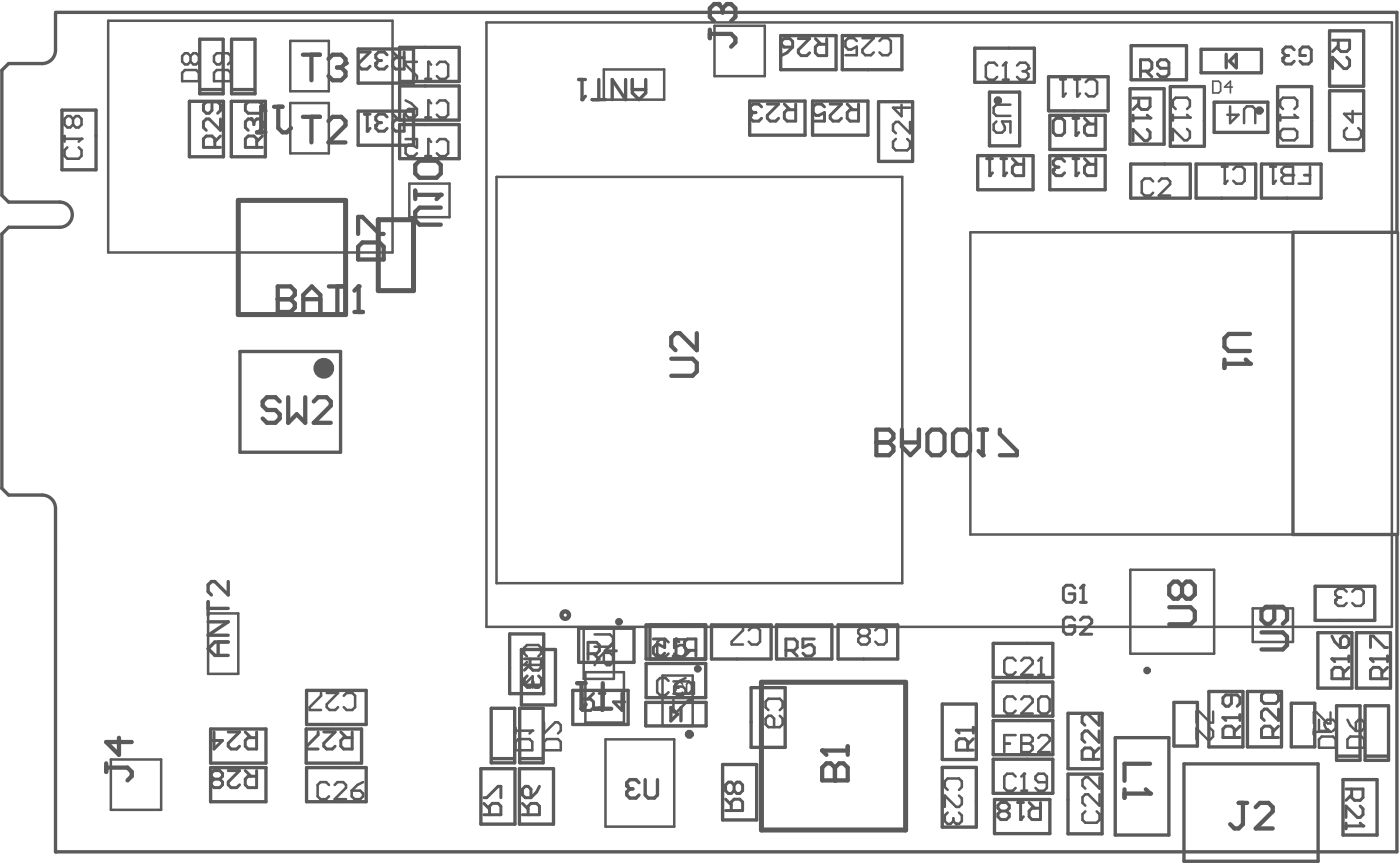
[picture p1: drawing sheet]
<svg xmlns="http://www.w3.org/2000/svg" width="278mm" height="171mm" viewBox="0 0 278 171" stroke-linecap="round" stroke-linejoin="round" font-family="sans-serif">
<g fill="none" stroke="#5a5a5a" stroke-width=".5">
<path d="M21.5 4.1h56.4v46h-56.4zM57.6 8.1h7.7v10h-7.7zM96.6 4.5h179.8v119.9h-179.8zM119.9 13.8h12v6h-12zM141.9 5.1h10v10h-10zM57.6 20.4h7.7v10h-7.7zM81.3 36.4h8v6.7h-8zM98.6 35.1h80.6v80.6h-80.6zM192.7 46.1h84.9v60h-84.9zM224.4 113.1h16.7v16.6h-16.7zM41.3 121.7h6v12h-6zM115.9 124.7h6v10h-6z"/>
<path d="M116.2 133.4h7.7v10h-7.7zM131.5 134.1h6v9.9h-6zM248.7 120.7h8v6.7h-8zM22 150.7h10v10h-10zM120.2 146.7h13.7v17.3h-13.7z"/>
</g>
<g fill="none" stroke="#5a5a5a" stroke-width=".67">
<path d="M39.7 7.8h4.6v10.8h-4.6zM39.7 17.8h4.3M46 7.8h4.6v10.8h-4.6zM46.1 17.8h4.2M71.1 9.7h11v6.8h-11zM79.4 9.4h11.8v6.8h-11.8zM79.4 17.1h11.8v6.7h-11.8zM114.9 15.8h1.3M115.6 15.8v4M117.6 19.8h2.6M118.9 15.8v4M124.2 15.8v4l-2.6-4v4"/>
<path d="M125.6 17.8h2.6M125.6 15.8v2.6l1.3 1.4 1.3-1.4v-2.6M155 7.1h11v6.7h-11zM167.2 7.1h11.9v6.7h-11.9zM193.5 9.6h11.9v6.7h-11.9zM196.5 18.3h6v10.6h-6zM208.2 15.2h11.8v6.8h-11.8zM224.4 17.6h6.8v11h-6.8zM224.6 9.1h11v6.7h-11zM232.4 17.2h6.7v11.8h-6.7zM238.5 9.8h12v4.6h-12zM243.5 10.8v2.6"/>
<path d="M245.5 10.8v2.6l-1.4-1.3zM253.7 17.2h6.8v11.8h-6.8zM264 6.1h6.8v11h-6.8zM264 18h6.8v11.9h-6.8zM12.3 21.8h6.8v11.9h-6.8zM37.6 20.1h6.8v11h-6.8zM45.9 20.1h6.8v11h-6.8zM71.1 22.1h11v6.7h-11zM79.4 24.7h11.8v6.8h-11.8zM148.9 20.1h11v6.7h-11zM161.3 20.1h11v6.7h-11zM174.4 20.2h6.8v11.8h-6.8z"/>
<path d="M194.1 30.9h11v6.8h-11zM208.5 22.9h10.9v6.8h-10.9zM208.5 30.9h10.9v6.8h-10.9zM224.5 32.6h11.9v6.7h-11.9zM237.5 32.6h11.8v6.7h-11.8zM241.1 20.3h10.6v6h-10.6zM250.5 32.6h11.8v6.7h-11.8zM47.6 69.8h20v19.9h-20zM261.1 116.3h11.9v6.8h-11.9zM60.9 137h11.8v6.8h-11.8zM101.2 125.8h6.8v11.8h-6.8zM103.5 128.9h6.8v11h-6.8z"/>
<path d="M113.7 137h11v6.8h-11zM114.9 124.7h11v6.7h-11zM128.2 139.4h12v4.6h-12zM128.3 124h11.8v6.8h-11.8zM128.3 131.7h11.8v6.7h-11.8zM129 124v6.8M140 124v6.8M141.3 124h11.8v6.8h-11.8zM149.1 136.5h6.8v11.8h-6.8zM154.2 124h11v6.8h-11zM166.4 124h11.9v6.8h-11.9zM187.1 139.7h6.8v11h-6.8z"/>
<path d="M197.2 127.7h11.9v6.7h-11.9zM197.2 135.3h11.9v6.8h-11.9zM233.1 139.4h4.7v8.6h-4.7zM240 137.2h6.8v11h-6.8zM247.7 137.2h6.8v11h-6.8zM256.4 139.5h4.7v8.7h-4.7zM261.7 125.6h6.7v11h-6.7zM269.3 125.6h6.8v11h-6.8zM41.8 152.3h11v6.8h-11zM41.8 144.7h11v6.7h-11zM60.8 144.7h11v6.7h-11zM60.9 152.3h11.8v6.8h-11.8z"/>
<path d="M95.5 152.5h6.7v11h-6.7zM97.5 140.5h4.7v10.9h-4.7zM97.9 150.5h4.2M103.1 152.5h6.8v11h-6.8zM103.2 140.5h4.7v10.9h-4.7zM103.5 150.5h4.3M133.2 140.4l1.3 1.3-1.3 1.3zM135.2 140.4v2.6M143.5 151.7h6.7v11h-6.7zM187.1 152.3h6.8v11.8h-6.8zM197.2 150.7h11.9v6.7h-11.9zM197.2 143h11.9v6.8h-11.9z"/>
<path d="M197.5 158.7h11v6.7h-11zM212.1 141.5h6.7v11h-6.7zM212.1 153.6h6.7v11.9h-6.7zM221.4 146.4h10.7v19.3h-10.7zM235.1 151.6h26.6v19.3h-26.6zM265.4 140h4.7v10.9h-4.7zM265.5 150h4.2M266.7 154.7h6.7v11h-6.7zM271.1 140h4.6v10.9h-4.6zM271.1 150h4.3"/>
</g>
<path d="M47.3 39.8h21.3v22.6h-21.3zM75.1 43.6h7v14.1h-7zM151.2 135.4h28.6v29.3h-28.6z" fill="none" stroke="#5a5a5a" stroke-width="1"/>
<circle cx="115.6" cy="19.8" r=".33" fill="#5a5a5a"/>
<path d="M116.2 19.1l-.6 .7M41.3 119.4v2.7M45.3 115.4v2.7l-2.6-2.7h-.7l-.7 .7v1.3l.7 .7M41.3 123.4h4l-4 2.7h4M41.3 120.7h4M43.3 127.4v2.7M45.3 127.4h-2.6l-1.4 1.3 1.4 1.4h2.6" fill="none" stroke="#5a5a5a" stroke-width=".67"/>
<path d="M174 87.8h2.5l.9-.9v-.8l-.9-.8h-2.5v5" fill="none" stroke="#5a5a5a" stroke-width=".85"/>
<circle cx="174" cy="87.8" r=".42" fill="#5a5a5a"/>
<path d="M174 87.8h2.5l.9 .8v.9l-.9 .8h-2.5M179.1 87.8h3.4M179.1 85.3v3.3l1.7 1.7 1.7-1.7v-3.3M185 85.3h1.7l.8 .8v3.4l-.8 .8h-1.7l-.8-.8v-3.4zM190.1 85.3h1.7l.8 .8v3.4l-.8 .8h-1.7l-.9-.8v-3.4zM194.3 85.3h1.7M195.1 85.3v5" fill="none" stroke="#5a5a5a" stroke-width=".85"/>
<circle cx="195.1" cy="90.3" r=".42" fill="#5a5a5a"/>
<path d="M140.9 5.9v1.7M140.9 6.7h4.3l.8 .9v.8l-.8 .9M142.6 .8h-.8l-.9 .9v1.6l.9 .9M133.3 71.2h4.2l.9 .8v1.7l-.9 .9h-4.2M138.4 66.1v3.4l-3.4-3.4h-.9l-.8 .9v1.6l.8 .9M194.3 89.5l.8 .8M198.5 85.3v.8l3.4 3.4v.8h-3.4" fill="none" stroke="#5a5a5a" stroke-width=".85"/>
<circle cx="142.6" cy=".8" r=".42" fill="#5a5a5a"/>
<path d="M142.6 .8l.9 .9M143.5 1.7v.8M143.5 1.7l.8-.9h.9l.8 .9v1.6l-.8 .9M21.1 151.5v1.7M21.1 152.3h4.2l.9 .9v.8l-.9 .9M23.6 146.4v3.4l-2.5-2.6h5.1M163.3 154.9h5v-2.6l-.8-.8h-.9l-.8 .8v2.6" fill="none" stroke="#5a5a5a" stroke-width=".85"/>
<g fill="none" stroke="#5a5a5a" stroke-width=".59">
<path d="M42.5 154.6l-.6 .6v.5l.6 .6h1.1l.6-.6v-.5l-.6-.6M42.5 154.6l-.6-.6v-.5l.6-.6h1.1l.6 .6v.5l-.6 .6M42.5 154.6h1.1M42.5 145.3v3.3l1.7-1.7h-2.3M45.3 152.9h2.3l-2.3 2.3v.5l.6 .6h1.1l.6-.6M45.3 145.3h2.3l-2.3 2.2v.6l.6 .5h1.1l.6-.5M48.7 152.9l1.1 1.1M48.7 145.3l1.1 1.1M51 145.3v3.3h-1.7l-.6-.5v-1.2l.6-.5h1.7M51 152.9v3.4h-1.7l-.6-.6v-1.1l.6-.6h1.7M63.2 145.3v.5l-2.3 2.3v.5h2.3M64.3 145.3h2.2l-2.2 2.2v.6l.6 .5h1.1l.5-.5"/>
<path d="M67.7 145.3l1.1 1.1M69.9 145.3v3.3h-1.7l-.5-.5v-1.2l.5-.5h1.7M144.1 158.6l1.1 1.1M145.8 155.8l.5-.6h.6l.6 .6v1.1l-.6 .6h-.6l-.5-.6M145.8 155.8l-.6-.6h-.6l-.5 .6v1.1l.5 .6h.6l.6-.6M145.8 155.8v1.1M144.1 160.8h3.4v-1.6l-.6-.6h-1.1l-.6 .6v1.6"/>
</g>
<path d="M63.7 137.5v.6l-2.2 2.2v.6h2.2M64.9 137.5h2.2l-2.2 2.3v.5l.5 .6h1.2l.5-.6M68.3 138.1l.5-.6h1.1l.6 .6v2.2l-.6 .6h-1.1l-.5-.6" fill="none" stroke="#5a5a5a" stroke-width=".51"/>
<path d="M118.1 125.9h3l.6 .6v1.2l-.6 .6h-3M119.9 129.6h1.2l.6 .6v1.2l-.6 .6h-.6l-.6-.6zM119.9 129.6l-1.2 1.2-.6 1.2" fill="none" stroke="#5a5a5a" stroke-width=".5"/>
<circle cx="165.8" cy="154.9" r=".42" fill="#5a5a5a"/>
<path d="M163.3 154.9v-2.6l.8-.8h.8l.9 .8v2.6M163.3 148.9h5M168.3 148.1v1.7" fill="none" stroke="#5a5a5a" stroke-width=".85"/>
<circle cx="163.3" cy="148.9" r=".42" fill="#5a5a5a"/>
<path d="M82.5 37.8v1.7M82.5 38.7h5M87.5 41.2h-4.2l-.8 .8v1.7l.8 .9h4.2M163.3 148.9l.8 .9" fill="none" stroke="#5a5a5a" stroke-width=".85"/>
<circle cx="87.5" cy="38.7" r=".42" fill="#5a5a5a"/>
<path d="M83.3 31.9h3.4l.8 .8v1.7l-.8 .9h-3.4l-.8-.9v-1.7zM87.5 38.7l-.8 .8" fill="none" stroke="#5a5a5a" stroke-width=".85"/>
<path d="M149 22.9v.6l.5 .5h1.2l.5-.5M152.4 20.6h2.2l-2.2 2.3v.6l.5 .5h1.1l.6-.5M155.7 20.6l1.2 1.2M158 20.6v3.4h-1.7l-.6-.5v-1.2l.6-.5h1.7" fill="none" stroke="#5a5a5a" stroke-width=".59"/>
<circle cx="149" cy="22.9" r=".3" fill="#5a5a5a"/>
<path d="M155.7 7.7h1.1l.6 .5v1.1h-1.7l-.6-.5v-.6zM157.4 9.3l-1.1 1.2-1.2 .5M158.5 7.7h2.3l-2.3 2.2v.6l.6 .5h1.1l.6-.5M161.9 7.7l1.1 1.1M164.2 7.7v3.3h-1.7l-.6-.5v-1.2l.6-.5h1.7M149.5 22.3l-.5 .6M149.5 22.3h.6M151.2 21.2l-.5-.6h-1.2l-.5 .6v.6l.5 .5M163.7 21.2l-.5-.6h-1.2l-.5 .6v1.1l.5 .6h.6l1.1-.6v1.7h-2.2M164.8 20.6h2.3l-2.3 2.3v.6l.6 .5h1.1l.6-.5M168.2 20.6l1.1 1.2M170.5 20.6v3.4h-1.7l-.6-.5v-1.2l.6-.5h1.7" fill="none" stroke="#5a5a5a" stroke-width=".59"/>
<path d="M55.2 56.8v5.1h2.5l.8-.8v-.9l-.8-.8h-2.5M71.1 46.4v-3.4h.9l3.3 3.4h.9M72 48.1h3.3l.9 .9v2.5h-5.1v-2.5z" fill="none" stroke="#5a5a5a" stroke-width=".85"/>
<circle cx="55.2" cy="59.4" r=".42" fill="#5a5a5a"/>
<path d="M55.2 56.8h2.5l.8 .9v.8l-.8 .9h-2.5M60.2 59.4h3.4M65.3 56.8h3.4M67 56.8v5.1M71.2 56.8v5.1M60.2 61.9v-3.4l1.7-1.7 1.7 1.7v3.4M70.4 61.9h1.7" fill="none" stroke="#5a5a5a" stroke-width=".85"/>
<circle cx="71.2" cy="56.8" r=".42" fill="#5a5a5a"/>
<path d="M71.2 56.8l-.8 .9" fill="none" stroke="#5a5a5a" stroke-width=".85"/>
<path d="M170.1 8.1l-.5-.5h-1.2l-.5 .5v1.2l.5 .5h.6l1.1-.5v1.7h-2.2M171.3 7.6h2.2l-2.2 2.2v.6l.5 .6h1.1l.6-.6M174.6 8.1l.6-.5h1.1l.6 .5v2.3l-.6 .6h-1.1l-.6-.6M177.9 27.6l-.6 .5v1.2l.6 .5h2.2l.6-.5v-1.2l-.6-.5M179 20.8v2.3l-1.7-1.7h3.4M180.7 24.2v2.2l-2.3-2.2h-.5l-.6 .6v1.1l.6 .5M65.3 155.8l-.5-.6h-1.2l-.5 .6v2.2l.5 .6h1.2l.5-.6M66.5 155.8l.5-.6h1.1l.6 .6v.5l-2.2 2.3h2.2M69.8 156.9h1.7l.6 .6v.5l-.6 .6h-1.1l-.6-.6zM72.1 155.2l-1.1 .6-1.2 1.1" fill="none" stroke="#5a5a5a" stroke-width=".51"/>
<path d="M36.7 13.9h2.2l.6 .5v1.7h-3.3v-1.7zM37.8 11.1l-.5-.5h-.6l-.5 .5v1.1l.5 .6h.6l.5-.6M37.8 11.1l.6-.5h.5l.6 .5v1.1l-.6 .6h-.5l-.6-.6M37.8 11.1v1.1M43 13.9h2.3l.5 .5v1.7h-3.3v-1.7zM44.2 10.6v1.6l-.6 .6h-.6l-.5-.6v-1.1l.5-.5h2.3l.5 .5v1.1l-.5 .6" fill="none" stroke="#5a5a5a" stroke-width=".5"/>
<path d="M49.8 23.6h-.5l-.6 .6v1.1l.6 .6M51 29.2v-1.6l-.6-.6h-1.1l-.6 .6v1.6h3.4M52.1 27l-1.1 1.1" fill="none" stroke="#5a5a5a" stroke-width=".59"/>
<circle cx="49.8" cy="23.6" r=".3" fill="#5a5a5a"/>
<path d="M42.1 20.2v1.7l-.6 .6h-.5l-.6-.6v-1.1l.6-.6h2.2l.6 .6v1.1l-.6 .6M42.7 29.2v-1.6l-.6-.6h-1.1l-.6 .6v1.6h3.4M43.8 23.6v2.3l-2.3-2.3h-.5l-.6 .6v1.1l.6 .6M43.8 27l-1.1 1.1M48.7 20.8l.6-.6h2.2l.6 .6v1.1l-.6 .6h-2.2l-.6-.6zM49.8 23.6l.6 .6M50.4 24.2v.5M50.4 24.2l.6-.6h.5l.6 .6v1.1l-.6 .6" fill="none" stroke="#5a5a5a" stroke-width=".59"/>
<path d="M60.1 10.9h3.4M61.8 10.9v5M65.2 11.7l.9-.8h1.7l.8 .8v.8" fill="none" stroke="#5a5a5a" stroke-width=".85"/>
<circle cx="68.6" cy="12.5" r=".42" fill="#5a5a5a"/>
<path d="M66.9 13.4h.9M67.8 13.4l.8 .8v.9l-.8 .8h-1.7l-.9-.8M68.6 12.5l-.8 .9M60.1 23.2h3.4M61.8 23.2v5.1M65.2 24l.9-.8h1.7l.8 .8v.9l-3.4 3.4h3.4" fill="none" stroke="#5a5a5a" stroke-width=".85"/>
<path d="M74.6 12.6v.5l.6 .6h1.1l.6-.6M78 10.3l1.1 1.1M80.2 10.3v3.4h-1.6l-.6-.6v-1.1l.6-.6h1.6" fill="none" stroke="#5a5a5a" stroke-width=".59"/>
<circle cx="74.6" cy="12.6" r=".3" fill="#5a5a5a"/>
<path d="M71.2 10.3h2.3l-2.3 2.3v.5l.6 .6h1.1l.6-.6M75.2 12l-.6 .6M75.2 12h.5M76.9 10.9l-.6-.6h-1.1l-.6 .6v.5l.6 .6M74.6 24.9v.6l.6 .5h1.1l.6-.5M78 22.6l1.1 1.2M80.2 22.6v3.4h-1.6l-.6-.5v-1.2l.6-.5h1.6" fill="none" stroke="#5a5a5a" stroke-width=".59"/>
<circle cx="74.6" cy="24.9" r=".3" fill="#5a5a5a"/>
<path d="M72.4 22.6h1.1M72.9 22.6v3.4M75.2 24.3l-.6 .6M75.2 24.3h.5M76.9 23.2l-.6-.6h-1.1l-.6 .6v.6l.6 .5" fill="none" stroke="#5a5a5a" stroke-width=".59"/>
<circle cx="72.9" cy="26" r=".3" fill="#5a5a5a"/>
<path d="M73.5 25.5l-.6 .5" fill="none" stroke="#5a5a5a" stroke-width=".59"/>
<path d="M243.1 71.3v1.7M243.1 72.2h5.1M248.2 66.3h-4.2l-.9 .8v1.7l.9 .9h4.2" fill="none" stroke="#5a5a5a" stroke-width=".85"/>
<circle cx="248.2" cy="72.2" r=".42" fill="#5a5a5a"/>
<path d="M247.4 71.3l.8 .9M114.6 135.6h1.7M115.5 135.6v5M119.7 135.6v5M118 140.6h3.4" fill="none" stroke="#5a5a5a" stroke-width=".85"/>
<circle cx="115.5" cy="140.6" r=".42" fill="#5a5a5a"/>
<path d="M55.5 79.7l-.8-.9h-1.7l-.8 .9v.8l.8 .9h1.7l.8 .8v.9l-.8 .8h-1.7l-.8-.8M57.2 78.8v5.1l1.7-1.7 1.7 1.7v-5.1M62.3 79.7l.8-.9h1.7l.9 .9v.8l-3.4 3.4h3.4M116.3 139.8l-.8 .8M246 159.3h1.6M246.8 159.3v4.3l-.8 .8h-.9l-.8-.8M249.3 160.2l.9-.9h1.7l.8 .9v.8l-3.4 3.4h3.4" fill="none" stroke="#5a5a5a" stroke-width=".85"/>
<path d="M213.4 116.7l-.6-.6h-1.1l-.6 .6v2.3l.6 .5h1.1l.6-.5v-1.2h-1.1M214.5 119.5h1.2M215.1 116.1v3.4" fill="none" stroke="#5a5a5a" stroke-width=".59"/>
<circle cx="215.1" cy="116.1" r=".3" fill="#5a5a5a"/>
<path d="M254.7 11.6v.5l.6 .6h1.1l.6-.6M259.2 11h-1.1v-1.1l.6-.6h1.1l.6 .6v2.2l-.6 .6h-1.1l-.6-.6M215.1 116.1l-.6 .6M213.4 123l-.6-.5h-1.1l-.6 .5v2.3l.6 .6h1.1l.6-.6v-1.1h-1.1M214.5 123l.6-.5h1.1l.6 .5v.6l-2.3 2.3h2.3" fill="none" stroke="#5a5a5a" stroke-width=".59"/>
<circle cx="254.7" cy="11.6" r=".3" fill="#5a5a5a"/>
<path d="M255.3 11l-.6 .6M255.3 11h.6M257 9.9l-.6-.6h-1.1l-.6 .6v.5l.6 .6" fill="none" stroke="#5a5a5a" stroke-width=".59"/>
<path d="M223.3 156.6v1.7M223.3 157.5h5.1M228.4 151.6h-5.1v3.3" fill="none" stroke="#5a5a5a" stroke-width=".85"/>
<circle cx="228.4" cy="157.5" r=".42" fill="#5a5a5a"/>
<path d="M234.7 116.3l.9-.9h.8l.8 .9v1.7l-.8 .8h-.8l-.9-.8M234.7 116.3l-.8-.9h-.9l-.8 .9v1.7l.8 .8h.9l.8-.8M234.7 116.3v1.7M232.2 120.5h4.2l.8 .8v1.7l-.8 .9h-4.2M250.5 125.5h4.2l.9 .8v1.7l-.9 .9h-4.2M253 120.4v2.6l-.8 .8h-.9l-.8-.8v-1.7l.8-.9h3.4l.9 .9v1.7l-.9 .8M227.5 156.6l.9 .9" fill="none" stroke="#5a5a5a" stroke-width=".85"/>
<path d="M197.9 24.1l-.6 .6v1.1l.6 .5h1.1l.5-.5v-.6l-.5-1.1h1.6v2.2M200.6 20.8h-2.7l-.6 .5v1.1l.6 .6h2.7M244.3 21.1v3.3l1.6-1.6h-2.2M247 24.4v-2.7l.6-.6h1.1l.5 .6v2.7M133.7 135.2h3.1l.6 .6v1.3l-.6 .6h-3.1M133.7 138.9v2.4h.6l2.5-2.4h.6M102.4 144.4v1.1M102.4 145h3.3M102.9 146.7h2.2l.6 .5v1.7h-3.3v-1.7z" fill="none" stroke="#5a5a5a" stroke-width=".5"/>
<circle cx="105.7" cy="145" r=".25" fill="#5a5a5a"/>
<path d="M105.7 145l-.6 .5M108 147.2l.6-.5h2.2l.6 .5v1.7h-3.4zM108 143.3v2.2l2.2-2.2h.6l.6 .6v1.1l-.6 .5M261.9 142.8v2.2h1.7l-.6-1.1v-.5l.6-.6h1.1l.5 .6v1.1l-.5 .5M262.5 146.2h2.2l.5 .5v1.7h-3.3v-1.7zM267.6 142.8l.5 1.1 1.1 1.1M268.1 146.2h2.2l.6 .5v1.7h-3.3v-1.7zM269.8 142.8h.5l.6 .6v1.1l-.6 .5h-1.1v-1.6z" fill="none" stroke="#5a5a5a" stroke-width=".5"/>
<path d="M240.8 16.1h1.2l.4 .4v1.6l-.4 .3h-1.2zM244.7 17.3h-1.6l1.2-1.2v2.3M134 136.9v.4l.4 .4h.8l.3-.4M136.7 135.4h1.2v2.3h-1.2l-.4-.4v-1.5z" fill="none" stroke="#5a5a5a" stroke-width=".33"/>
<circle cx="134" cy="136.9" r=".17" fill="#5a5a5a"/>
<path d="M134.4 136.6l-.4 .3M134.4 136.6h.4M135.5 135.8l-.3-.4h-.8l-.4 .4v.4l.4 .4" fill="none" stroke="#5a5a5a" stroke-width=".33"/>
<path d="M126.9 155.3l-.6-.6h-1.2l-.7 .6v.6M128.1 154.7v3.1l.6 .6h1.2l.7-.6v-3.1" fill="none" stroke="#5a5a5a" stroke-width=".67"/>
<circle cx="124.4" cy="155.9" r=".33" fill="#5a5a5a"/>
<path d="M124.4 155.9l.7 .6M125.1 156.5h.6M125.1 156.5l-.7 .7v.6l.7 .6h1.2l.6-.6" fill="none" stroke="#5a5a5a" stroke-width=".67"/>
<path d="M189.9 144.9h3.4M192.1 148.9v-1.7l-.5-.6h-1.1l-.6 .6v1.7h3.4M193.3 146.6l-1.2 1.1M193.3 144.3v1.2" fill="none" stroke="#5a5a5a" stroke-width=".59"/>
<circle cx="189.9" cy="144.9" r=".3" fill="#5a5a5a"/>
<path d="M264.6 8h3.4v1.7l-.6 .5h-1.1l-.6-.5v-1.7M265.7 9.1l-1.1 1.1M267.4 11.4l.6 .5v1.2l-.6 .5h-.5l-2.3-2.2v2.2M104.1 130.7h3.4v1.7l-.6 .6h-1.1l-.6-.6v-1.7M105.2 131.9l-1.1 1.1M106.9 134.1l.6 .6v1.1l-.6 .6h-.5M189.9 144.9l.6 .6" fill="none" stroke="#5a5a5a" stroke-width=".59"/>
<circle cx="106.4" cy="136.4" r=".3" fill="#5a5a5a"/>
<g fill="none" stroke="#5a5a5a" stroke-width=".59">
<path d="M226.5 14.1h1.7l.5-.6v-1.1l-.5-.5h-1.7v3.3M227.6 14.1l1.1 1.1M232.1 13.5h-1.7l-.6-.5v-.6l.6-.5h1.1l.6 .5v2.3l-.6 .5h-1.1l-.6-.5M213.1 23.5h1.1M213.6 23.5v3.4M215.3 23.5l1.2 1.1M217.6 23.5v3.4h-1.7l-.6-.6v-1.1l.6-.6h1.7M104.7 134.1l-.6 .6v1.1l.6 .6h.5l.6-.6M105.8 135.8l.6 .6M105.8 135.3v.5M116.8 129.7h1.7l.5-.5v-1.2l-.5-.5h-1.7v3.3M117.9 129.7l1.1 1.1"/>
<path d="M122.4 129.2h-2.3l1.7-1.7v3.3M156 129.1h1.7l.6-.6v-1.1l-.6-.6h-1.7v3.4M157.2 129.1l1.1 1.1M161.7 126.8h-2.3v1.7l1.2-.6h.5l.6 .6v1.1l-.6 .6h-1.1l-.6-.6M96.1 158.3h.5l2.3-2.3h.6v2.3M96.1 159.4l1.1 1.2M103.7 159.4l1.2 1.2M104.3 156h.6l.5 .6v1.7h-1.1l-.6-.6v-1.1zM107.1 156l-.5 1.2-1.2 1.1M96.1 161.7h3.4v-1.7l-.6-.6h-1.1l-.6 .6v1.7M103.7 161.7h3.4v-1.7l-.5-.6h-1.2l-.5 .6v1.7"/>
</g>
<circle cx="213.6" cy="26.9" r=".3" fill="#5a5a5a"/>
<path d="M198.8 31.5h1.1M199.3 31.5v3.4M201 31.5l1.1 1.1M203.3 31.5v3.4h-1.7l-.6-.6v-1.1l.6-.6h1.7M209.1 24l.6-.5h1.1l.6 .5v2.3l-.6 .6h-1.1l-.6-.6zM214.2 26.3l-.6 .6" fill="none" stroke="#5a5a5a" stroke-width=".59"/>
<circle cx="199.3" cy="34.9" r=".3" fill="#5a5a5a"/>
<path d="M195.9 31.5h1.2M196.5 31.5v3.4M199.9 34.3l-.6 .6" fill="none" stroke="#5a5a5a" stroke-width=".59"/>
<circle cx="196.5" cy="34.9" r=".3" fill="#5a5a5a"/>
<path d="M225 19.5h3.4v1.7l-.6 .5h-1.1l-.6-.5v-1.7M197.1 34.3l-.6 .6M225 22.9v1.1M225 23.4h3.4M226.1 20.6l-1.1 1.1" fill="none" stroke="#5a5a5a" stroke-width=".59"/>
<circle cx="228.4" cy="23.4" r=".3" fill="#5a5a5a"/>
<path d="M213.1 31.5h1.1M213.6 31.5v3.4M215.3 31.5l1.2 1.1M217.6 31.5v3.4h-1.7l-.6-.6v-1.1l.6-.6h1.7M227.8 22.9l.6 .5M227.8 25.7l.6 .5v1.2l-.6 .5h-.6l-2.2-2.2v2.2" fill="none" stroke="#5a5a5a" stroke-width=".59"/>
<circle cx="213.6" cy="34.9" r=".3" fill="#5a5a5a"/>
<path d="M209.1 33.7v.6l.6 .6h1.1l.6-.6M214.2 34.3l-.6 .6" fill="none" stroke="#5a5a5a" stroke-width=".59"/>
<circle cx="209.1" cy="33.7" r=".3" fill="#5a5a5a"/>
<path d="M209.7 33.2l-.6 .5M209.7 33.2h.6M211.4 32l-.6-.5h-1.1l-.6 .5v.6l.6 .6M115.6 137.6v3.4h1.7l.5-.6v-1.1l-.5-.6h-1.7M117.8 137.6l-1.1 1.1M119 137.6h1.1M119.5 137.6v3.4" fill="none" stroke="#5a5a5a" stroke-width=".59"/>
<circle cx="119.5" cy="141" r=".3" fill="#5a5a5a"/>
<path d="M123.5 137.6v3.4l-1.7-1.7h2.2M133.7 130.2h1.1M134.2 126.8v3.4M137.1 129.1l-1.2 1.1M138.2 129.1h-1.7l-.6-.6v-1.1l.6-.6h1.7v3.4M119 140.4l.5 .6" fill="none" stroke="#5a5a5a" stroke-width=".59"/>
<circle cx="134.2" cy="126.8" r=".3" fill="#5a5a5a"/>
<path d="M129.7 126.8h2.3v1.7l-1.1-.6h-.6l-.6 .6v1.1l.6 .6h1.1l.6-.6M134.2 126.8l.6 .6M264.5 130.7h3.3M266.7 134.7v-1.7l-.5-.6h-1.2l-.5 .6v1.7h3.3M267.8 132.4l-1.1 1.2M267.8 130.2v1.1" fill="none" stroke="#5a5a5a" stroke-width=".59"/>
<circle cx="264.5" cy="130.7" r=".3" fill="#5a5a5a"/>
<path d="M264.5 130.7l.5 .6M264.5 126.2l.5 1.2 1.2 1.1M266.7 126.2h.6l.5 .6v1.1l-.5 .6h-1.1v-1.7zM272.1 130.7h3.4M274.4 134.7v-1.7l-.6-.6h-1.1l-.6 .6v1.7h3.4M275.5 132.4l-1.1 1.2M275.5 130.2v1.1" fill="none" stroke="#5a5a5a" stroke-width=".59"/>
<circle cx="272.1" cy="130.7" r=".3" fill="#5a5a5a"/>
<path d="M272.1 130.7l.6 .6M272.1 128.5v-2.3h.6l2.2 2.3h.6M202.1 159.2h1.1M202.7 159.2v3.4M204.3 159.2l1.2 1.2M206.6 159.2v3.4h-1.7l-.6-.5v-1.2l.6-.5h1.7" fill="none" stroke="#5a5a5a" stroke-width=".59"/>
<circle cx="202.7" cy="162.6" r=".3" fill="#5a5a5a"/>
<path d="M242.8 142.4h3.4M245.1 146.4v-1.7l-.6-.6h-1.1l-.6 .6v1.7h3.4M246.2 144.1l-1.1 1.1M246.2 141.8v1.2M198.7 160.9l-.6 .6v.6l.6 .5h1.1l.6-.5v-.6l-.6-.6M198.7 160.9l-.6-.5v-.6l.6-.6h1.1l.6 .6v.6l-.6 .5M198.7 160.9h1.1M203.2 162.1l-.5 .5" fill="none" stroke="#5a5a5a" stroke-width=".59"/>
<circle cx="242.8" cy="142.4" r=".3" fill="#5a5a5a"/>
<path d="M244.5 137.9v1.7l-.5 .5h-.6l-.6-.5v-1.1l.6-.6h2.2l.6 .6v1.1l-.6 .5M250.5 137.9l.5-.6h2.3l.6 .6v1.1l-.6 .6h-2.3l-.5-.6zM242.8 142.4l.6 .6M252.7 146.4v-1.7l-.5-.6h-1.2l-.5 .6v1.7h3.4M253.9 140.7v2.3l-2.3-2.3h-.6l-.5 .6v1.1l.5 .6M253.9 144.1l-1.2 1.1M267.3 156.6h3.3v1.7l-.5 .5h-1.1l-.6-.5v-1.7M268.4 157.7l-1.1 1.1M270.1 160l.5 .5v1.1l-.5 .6h-.6l-2.2-2.2v2.2M267.3 163.3v1.2M267.3 163.9h3.3" fill="none" stroke="#5a5a5a" stroke-width=".59"/>
<circle cx="270.6" cy="163.9" r=".3" fill="#5a5a5a"/>
<path d="M217.1 150.7v-1.7l-.5-.6h-1.2l-.5 .6v1.7h3.3M218.2 141.7v2.2l-2.2-2.2h-.6l-.5 .5v1.2l.5 .5M218.2 145v2.3l-2.2-2.3h-.6l-.5 .6v1.1l.5 .6M218.2 148.4l-1.1 1.2M270.1 163.3l.5 .6" fill="none" stroke="#5a5a5a" stroke-width=".59"/>
<path d="M260.9 144.7v1.1M260.9 145.2h3.3M264.2 141.3v2.3h-.6l-2.2-2.3h-.5v2.3" fill="none" stroke="#5a5a5a" stroke-width=".47"/>
<circle cx="264.2" cy="145.2" r=".23" fill="#5a5a5a"/>
<path d="M240.3 144.5l.6 .6v1.1l-.6 .5h-.5l-2.2-2.2v2.2M240.9 141.2v2.2h-.6l-2.2-2.2h-.5v2.2M263.6 144.7l.6 .5" fill="none" stroke="#5a5a5a" stroke-width=".47"/>
<path d="M242.6 33.1h1.2M243.2 33.1v3.3M244.9 33.6l.5-.5h1.2l.5 .5v2.3l-.5 .5h-1.2l-.5-.5" fill="none" stroke="#5a5a5a" stroke-width=".51"/>
<circle cx="243.2" cy="36.4" r=".25" fill="#5a5a5a"/>
<path d="M229 36l-.6-.6h-1.1l-.6 .6v2.2l.6 .6h1.1l.6-.6M230.1 36l.6-.6h1.1l.5 .6v.6l-2.2 2.2h2.2M243.8 35.9l-.6 .5M265.1 119.1v.6l.6 .5h1.1l.6-.5M268.5 117.4l.6-.6h1.1l.6 .6v2.3l-.6 .5h-1.1l-.6-.5" fill="none" stroke="#5a5a5a" stroke-width=".51"/>
<circle cx="265.1" cy="119.1" r=".25" fill="#5a5a5a"/>
<g fill="none" stroke="#5a5a5a" stroke-width=".51">
<path d="M254.2 22.8v1.1M254.2 23.3h3.4M254.8 21.6l-.6-.5v-1.2l.6-.5h2.2l.6 .5v1.2l-.6 .5M267.4 25.4l-.5 .6v1.1l.5 .6h2.3l.6-.6v-1.1l-.6-.6M268.6 22v2.3l-1.7-1.7h3.4M265.7 118.5l-.6 .6M265.7 118.5h.6M267.4 117.4l-.6-.6h-1.1l-.6 .6v.6l.6 .5M132.7 127.4l-.5-.5h-1.1l-.6 .5v2.3l.6 .6h1.1l.5-.6M132.7 135.1l-.5-.6h-1.1l-.6 .6v2.3l.6 .5h1.1l.5-.5M133.9 136.2h1.7l.5 .6v.6l-.5 .5h-1.2l-.5-.5zM136.1 126.9h-2.2v1.7l1.1-.6h.6l.5 .6v1.1l-.5 .6h-1.2l-.5-.6"/>
<path d="M136.1 134.5l-1.1 .6-1.1 1.1M147.5 124.5v.6l-2.2 2.2v.6h2.2M148.7 125.1l.5-.6h1.2l.5 .6v2.2l-.5 .6h-1.2l-.5-.6M171 126.2l-.6 .6v.5l.6 .6h1.1l.6-.6v-.5l-.6-.6M171 126.2l-.6-.6v-.5l.6-.6h1.1l.6 .6v.5l-.6 .6M171 126.2h1.1M173.8 125.1l.6-.6h1.1l.6 .6v2.2l-.6 .6h-1.1l-.6-.6M152.6 140.9l-.6-.5v-1.2l.6-.5h2.2l.6 .5v1.2l-.6 .5M154.8 142l.6 .6v1.1l-.6 .6h-2.2l-.6-.6v-1.1l.6-.6h.5l.6 .6v1.7"/>
</g>
<circle cx="257.6" cy="23.3" r=".25" fill="#5a5a5a"/>
<path d="M213.3 15.7h1.2M213.9 15.7v3.4M215.6 16.3l.5-.6h1.2l.5 .6v2.3l-.5 .5h-1.2l-.5-.5M254.8 25.6h2.2l.6 .6v1.1l-.6 .5h-2.2l-.6-.5v-1.1zM257 22.8l.6 .5" fill="none" stroke="#5a5a5a" stroke-width=".51"/>
<circle cx="213.9" cy="19.1" r=".25" fill="#5a5a5a"/>
<path d="M210.5 15.7h1.1M211.1 15.7v3.4M214.5 18.6l-.6 .5" fill="none" stroke="#5a5a5a" stroke-width=".51"/>
<circle cx="211.1" cy="19.1" r=".25" fill="#5a5a5a"/>
<path d="M211.6 18.6l-.5 .5M232.9 22.8v1.1M232.9 23.3h3.4M233.4 21.6l-.5-.5v-1.2l.5-.5h2.3l.6 .5v1.2l-.6 .5" fill="none" stroke="#5a5a5a" stroke-width=".51"/>
<circle cx="236.3" cy="23.3" r=".25" fill="#5a5a5a"/>
<path d="M198 13l-.6-.6h-1.1l-.6 .6v2.3l.6 .5h1.1l.6-.5M199.1 15.8h1.2M199.7 12.4v3.4M235.7 22.8l.6 .5M235.7 25.6l.6 .6v1.1l-.6 .5h-.6l-2.2-2.2v2.2" fill="none" stroke="#5a5a5a" stroke-width=".51"/>
<circle cx="199.7" cy="12.4" r=".25" fill="#5a5a5a"/>
<path d="M199.7 12.4l-.6 .6M201.9 13l.6-.6h1.1l.6 .6v.6" fill="none" stroke="#5a5a5a" stroke-width=".51"/>
<circle cx="204.2" cy="13.6" r=".25" fill="#5a5a5a"/>
<path d="M203.1 14.1h.5M203.6 14.1l.6 .6v.6l-.6 .5h-1.1l-.6-.5M204.2 13.6l-.6 .5M104.1 131.9h3.4M104.6 130.3l-.5-.6v-1.1l.5-.6h2.3l.6 .6v1.1l-.6 .6M107.5 131.4v1.1" fill="none" stroke="#5a5a5a" stroke-width=".51"/>
<circle cx="104.1" cy="131.9" r=".25" fill="#5a5a5a"/>
<path d="M84.5 31h1.1M85 27.6v3.4M86.7 28.2l.6-.6h1.1l.6 .6v2.2l-.6 .6h-1.1l-.6-.6M104.6 131.4l-.5 .5M107.5 135.9h-3.4l1.7-1.7v2.3" fill="none" stroke="#5a5a5a" stroke-width=".51"/>
<circle cx="85" cy="27.6" r=".25" fill="#5a5a5a"/>
<path d="M85 19.9v3.4M80.5 27.6h2.3v1.7l-1.1-.6h-.6l-.6 .6v1.1l.6 .6h1.1l.6-.6M84.5 23.3h1.1M85 27.6l.6 .6M86.7 20.5l.6-.6h1.1l.6 .6v2.3l-.6 .5h-1.1l-.6-.5" fill="none" stroke="#5a5a5a" stroke-width=".51"/>
<circle cx="85" cy="19.9" r=".25" fill="#5a5a5a"/>
<path d="M80.5 19.9l1.2 .6 1.1 1.1M84.5 15.7h1.1M85 19.9l.6 .6M85 12.3v3.4M86.7 12.8l.6-.5h1.1l.6 .5v2.3l-.6 .6h-1.1l-.6-.6M81.1 21.6h1.7v1.2l-.6 .5h-1.1l-.6-.5v-.6z" fill="none" stroke="#5a5a5a" stroke-width=".51"/>
<circle cx="85" cy="12.3" r=".25" fill="#5a5a5a"/>
<path d="M82.8 12.3h-2.3v.5l2.3 2.3v.6M85 12.3l.6 .5M12.8 27v1.1M12.8 27.5h3.4M13.4 29.2l-.6 .6v1.1l.6 .6h2.2l.6-.6v-1.1l-.6-.6" fill="none" stroke="#5a5a5a" stroke-width=".51"/>
<circle cx="16.2" cy="27.5" r=".25" fill="#5a5a5a"/>
<path d="M14.5 23.6l.6-.6h.5l.6 .6v1.1l-.6 .6h-.5l-.6-.6M14.5 23.6l-.6-.6h-.5l-.6 .6v1.1l.6 .6h.5l.6-.6M14.5 23.6v1.1M16.2 27.5l-.6 .6M201.7 154.1l-.6-.6h-1.1l-.6 .6v2.3l.6 .5h1.1l.6-.5M202.8 156.9h1.1M203.4 153.5v3.4" fill="none" stroke="#5a5a5a" stroke-width=".51"/>
<circle cx="203.4" cy="153.5" r=".25" fill="#5a5a5a"/>
<path d="M201.7 138.8l-.6-.6h-1.1l-.6 .6v2.2l.6 .6h1.1l.6-.6M201.7 131.1l-.6-.6h-1.1l-.6 .6v2.3l.6 .5h1.1l.6-.5M202.8 138.8l.6-.6h1.1l.5 .6v.5l-2.2 2.3h2.2M202.8 131.1l.6-.6h1.1l.5 .6v.6l-2.2 2.2h2.2M206.2 138.8l.5-.6h1.2l.5 .6v2.2l-.5 .6h-1.2l-.5-.6zM206.2 133.9h1.1M206.7 130.5v3.4M203.4 153.5l-.6 .6M207.9 155.2h-1.7l-.6-.5v-.6l.6-.6h1.1l.6 .6v2.3l-.6 .5h-1.1l-.6-.5" fill="none" stroke="#5a5a5a" stroke-width=".51"/>
<circle cx="206.7" cy="130.5" r=".25" fill="#5a5a5a"/>
<path d="M206.7 130.5l-.5 .6M188.2 156.7l-.6-.5v-1.2l.6-.5h2.2l.6 .5v1.2l-.6 .5M190.4 157.9l.6 .5v1.2l-.6 .5h-.5l-2.3-2.2v2.2M218.3 154.2v2.3l-2.2-2.3h-.6l-.6 .6v1.1l.6 .6M218.3 157.6v2.3l-2.2-2.3h-.6l-.6 .6v1.1l.6 .6M190.4 161.3l.6 .5v1.1l-.6 .6h-.5M215.5 161l-.6 .6v1.1l.6 .6h2.3l.5-.6v-1.1l-.5-.6" fill="none" stroke="#5a5a5a" stroke-width=".51"/>
<circle cx="189.9" cy="163.5" r=".25" fill="#5a5a5a"/>
<path d="M256.7 34.7h-1.6l-.6-.5v-.6l.6-.5h1.6v3.3M259 34.7h1.1M260.1 33.1v3.3h-2.2M188.2 161.3l-.6 .5v1.1l.6 .6h.5l.6-.6M189.3 162.9l.6 .6M189.3 162.4v.5" fill="none" stroke="#5a5a5a" stroke-width=".51"/>
<circle cx="256.7" cy="34.7" r=".25" fill="#5a5a5a"/>
<path d="M252.2 33.1h1.2M252.8 33.1v3.3M256.7 34.7h-1.6l-.6 .6v.6l.6 .5h1.6" fill="none" stroke="#5a5a5a" stroke-width=".51"/>
<circle cx="252.8" cy="36.4" r=".25" fill="#5a5a5a"/>
<path d="M253.4 35.9l-.6 .5M199.4 147.6h1.1M201.7 145.9h-2.3v3.4M202.8 145.9v3.4h1.7l.5-.6v-.6l-.5-.5h-1.7" fill="none" stroke="#5a5a5a" stroke-width=".51"/>
<circle cx="202.8" cy="147.6" r=".25" fill="#5a5a5a"/>
<path d="M202.8 145.9h1.7l.5 .5v.6l-.5 .6h-1.7M206.2 146.4l.5-.5h1.2l.5 .5v.6l-2.2 2.3h2.2" fill="none" stroke="#5a5a5a" stroke-width=".51"/>
<path d="M51 26.3h1.7M51.9 21.2v5.1M54.4 21.2h1.7M55.3 21.2v4.2l.8 .9h.8l.9-.9" fill="none" stroke="#5a5a5a" stroke-width=".85"/>
<circle cx="51.9" cy="21.2" r=".42" fill="#5a5a5a"/>
<g fill="none" stroke="#5a5a5a" stroke-width=".85">
<path d="M51.9 21.2l.8 .8"/>
<circle cx="112.2" cy="122.1" r=".74"/>
<circle cx="122.9" cy="123.4" r=".33"/>
<circle cx="138.5" cy="132.7" r=".33"/>
<circle cx="227.8" cy="133.1" r=".33"/>
<circle cx="136.9" cy="145.7" r=".47"/>
</g>
<circle cx="64.3" cy="73.1" r="1.05" fill="none" stroke="#5a5a5a" stroke-width="2"/>
<g fill="none" stroke="#5a5a5a" stroke-width="1">
<circle cx="198.1" cy="19.9" r=".33"/>
<circle cx="250.1" cy="21.9" r=".33"/>
</g>
<path d="M8.4 12.6h-6.7l-1.3 1.3v24.9l1.3 1.3h10.2M11 2.6v7.3M11 2.5h266.4v43.6M11.9 45.1h-10.2l-1.3 1.3v50.5l1.3 1.3h6.7M11 100.9v7.3" fill="none" stroke="#5a5a5a" stroke-width=".67"/>
<circle cx="11" cy="169" r=".33" fill="#5a5a5a"/>
<path d="M11 9.9a2.66 2.66 0 0 1-2.6 2.7M11.9 40.1a2.5 2.5 0 0 1 2.5 2.5 2.5 2.5 0 0 1-2.5 2.5M277.4 46.1h-20.7v60h20.7v62.9h-266.4v-60.8M8.4 98.2a2.66 2.66 0 0 1 2.6 2.7" fill="none" stroke="#5a5a5a" stroke-width=".67"/>
</svg>
